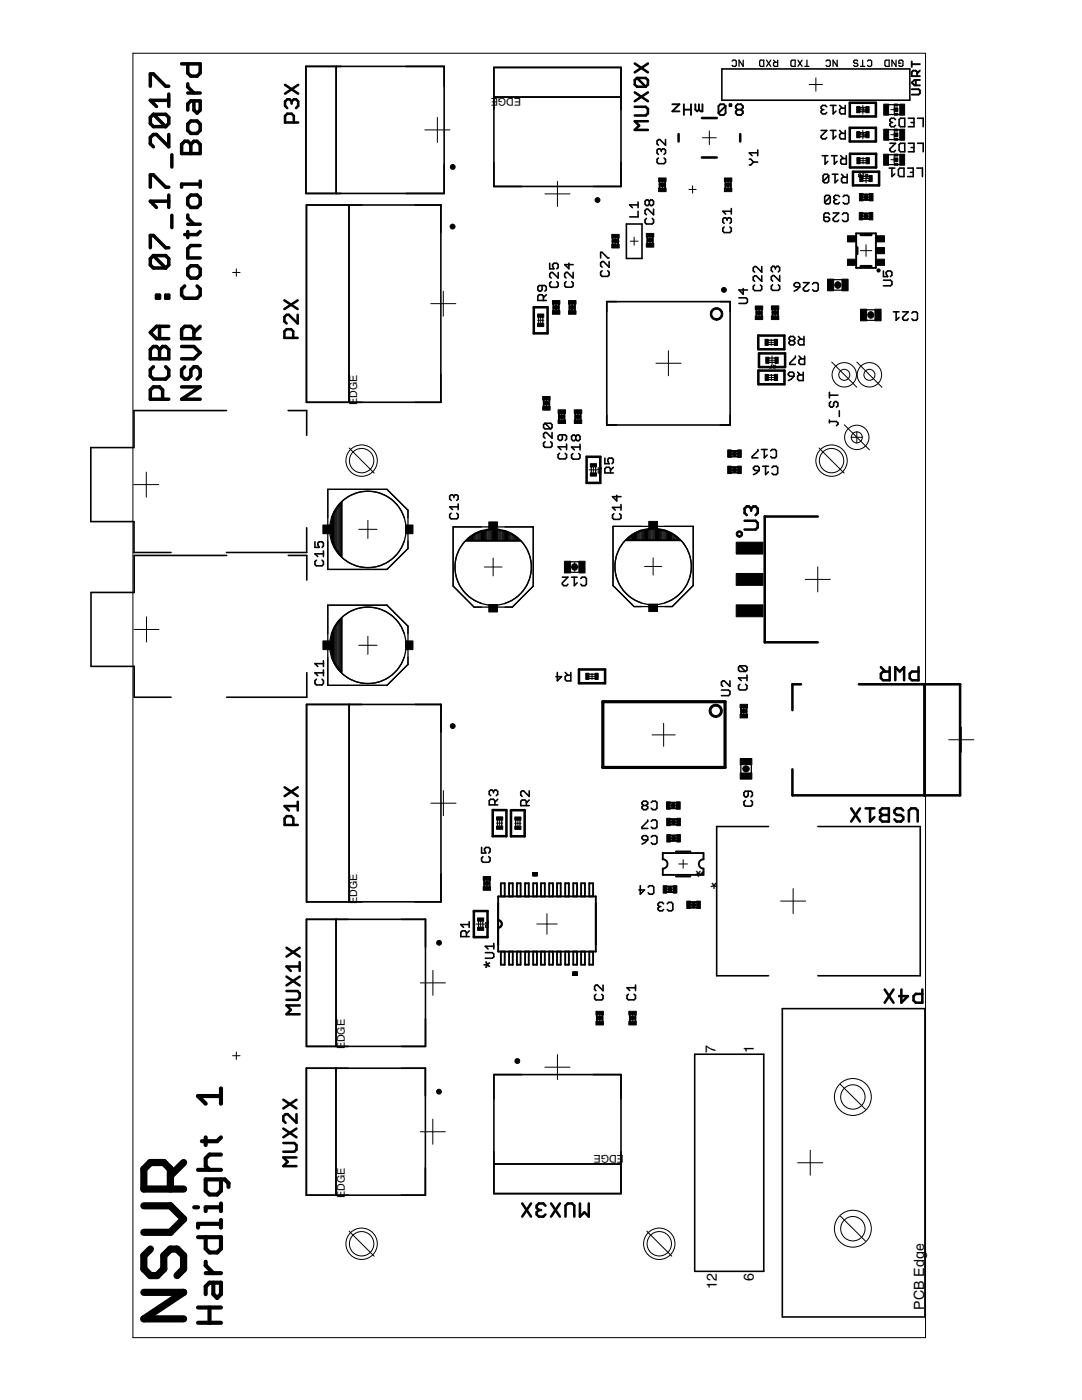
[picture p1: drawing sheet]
<svg xmlns="http://www.w3.org/2000/svg" width="216mm" height="279mm" viewBox="0 0 216 279" stroke-linecap="round" stroke-linejoin="round" font-family="sans-serif">
<defs><g id="words">
<g font-size="5.1">
<text x="140.3" y="171.8" transform="rotate(-180 140.3 171.8)">*</text>
<text x="143.4" y="174.3" transform="rotate(-180 143.4 174.3)">*</text>
<text x="99.8" y="193.4" transform="rotate(-90 99.8 193.4)">*</text>
</g>
<g font-size="3.3">
<text x="142.8" y="210.1" transform="rotate(-90 142.8 210.1)">7</text>
<text x="150.4" y="210.1" transform="rotate(-90 150.4 210.1)">1</text>
<text x="143" y="257.2" transform="rotate(-90 143 257.2)">12</text>
<text x="150.4" y="255.7" transform="rotate(-90 150.4 255.7)">6</text>
<text x="184.4" y="261.3" transform="rotate(-90 184.4 261.3)">PCB Edge</text>
</g>
<g font-size="2.5">
<text x="104" y="19.6" transform="rotate(-180 104 19.6)">EDGE</text>
<text x="71.3" y="80.8" transform="rotate(-90 71.3 80.8)">EDGE</text>
<text x="71.3" y="180.5" transform="rotate(-90 71.3 180.5)">EDGE</text>
<text x="68.8" y="209.4" transform="rotate(-90 68.8 209.4)">EDGE</text>
<text x="124.5" y="230.6" transform="rotate(-180 124.5 230.6)">EDGE</text>
<text x="68.8" y="239.1" transform="rotate(-90 68.8 239.1)">EDGE</text>
</g>
</g></defs>
<g fill="none" stroke="#000" stroke-width=".7">
<path d="M30 17.2v-2.4h.6l2.5 2.4h.6M33.7 18.8v2.5M36.2 12.7h3.7v1.9l-.6 .6h-1.2l-.6-.6v-1.9M37.5 16.7v.6l1.2 1.3M37.5 18.6h2.4M30 37.4v-2.5h.6l2.5 2.5h.6M30.6 22.8l-.6 .6v1.3l.6 .6h2.5M30.6 22.8h2.5l.6 .6v1.3l-.6 .6M30.6 22.8l2.5 2.5M33.7 26.8v2.5l-2.5-2.5h-.6l-.6 .7v1.2l.6 .6M33.7 38.9v2.5M33.7 20h-3.7l1.2 1.3"/>
<path d="M34.3 30.9v2.4M36.2 28.8l.7-.6h.6l.6 .6 .6-.6h.6l.6 .6v1.8h-3.7zM37.5 24.8l.6-.6h1.2l.6 .6v1.2l-.6 .6h-1.2l-.6-.6zM37.5 39.5l.6-.6h1.2l.6 .6v1.3l-.6 .6h-1.2l-.6-.6zM38.1 28.8v1.8M38.7 20.1v1.9l.6 .6 .6-.6v-1.9h-1.8l-.6 .6v1.3M39.9 36.7h-3.7v.7M39.9 36.1v1.3M30 49.4v-2.4h.6l2.5 2.4h.6M30.6 51l-.6 .6v1.3l.6 .6h2.5M30.6 51h2.5l.6 .6v1.3l-.6 .6M30.6 51l2.5 2.5"/>
<path d="M31.2 58.9h.6v.6h-.6zM33.1 58.9h.6v.6h-.6zM33.7 40.2h-3.7l1.2 1.2M34.3 43v2.4M36.9 57.1l-.7 .6v1.2l.7 .6h2.4l.6-.6v-1.2l-.6-.6M37.5 53.7l.6-.7h1.2l.6 .7v1.2l-.6 .6h-1.2l-.6-.6zM37.5 42.9v.6l1.2 1.2M37.5 46.2v1.2M37.5 44.7h2.4M39.9 49h-1.8l-.6 .6v1.9h2.4M39.9 46.2l-.6 .6h-2.4M30.6 69.2h.6l.6 .6 .6-.6h.7l.6 .6v1.8h-3.7v-1.8z"/>
<path d="M30.6 73.2l-.6 .6v1.2l.6 .6h2.5l.6-.6v-1.2l-.6-.6M31.8 65.1v2.5M31.8 69.8v1.8M32.4 79.7v-1.9l-.6-.6h-1.2l-.6 .6v1.9h3.7M33.7 65.1h-2.5l-1.2 1.3 1.2 1.2h2.5M36.2 77.2h3.7l-3.7 2.5h3.7M36.2 69.2h2.5l1.2 1.2-1.2 1.2h-2.5M36.9 73.2l-.7 .6v1.2l.7 .6h.6l.6-.6v-1.2l.6-.6h.6l.6 .6v1.2l-.6 .6M38.7 67.6v-1.9l-.6-.6h-1.2l-.7 .6v1.9h3.7M39.9 65.1l-1.2 1.3"/>
</g>
<path d="M120.3 140h24.4v13.2h-24.4z" fill="none" stroke="#000" stroke-width=".63"/>
<g fill="none" stroke="#000" stroke-width=".38">
<path d="M181.9 17.8h1.4l.3 .3v.5l-.3 .3h-1.4M181.9 12.3v1.1M181.9 12.8h1.7M182.7 16v1M183 15.2v-.8l-.3-.3h-.5l-.3 .3v.8h1.7M183.6 16h-1.1l-.6 .5 .6 .5h1.1M183.6 14.1l-.6 .5M131.6 36.3v1.2M132.7 36.3v1.2M134.2 20.8h1.4l-1.4 1.4h1.4M136.5 21.9h1.4M136.5 20.8v2.1"/>
<path d="M137.9 20.8v2.1M138.7 20.8v1.1l.4 .3 .4-.3M139.5 20.8v1.1M140.2 20.8v1.4h-.4l-.3-.3M144.7 36.3v1.2M144.8 21.2v1.4l-.4 .3h-.7l-.3-.3M144.8 21.2l-.4-.4h-.7l-.3 .4v1.4M144.8 21.2l-1.4 1.4M145.6 20.8h.3v.4h-.3zM145.8 36.3v1.2M147.2 21.9l-.4 .3v.4l.4 .3h.7l.3-.3v-.4l-.3-.3M147.2 21.9l-.4-.4v-.3l.4-.4h.7l.3 .4v.3l-.3 .4"/>
<path d="M147.2 21.9h.7M172.2 38.8h1.2M172.2 39.9h1.2M122.2 47.5v1.2M123.3 47.5v1.2M129.2 47.3v1.3M130.3 47.3v1.3M170.8 46.6h4v6.9h-4zM172.2 42.6h1.2M172.2 43.7h1.2M108.5 79.9v1.2M109.6 79.9v1.2"/>
<path d="M110.4 60.7v1.3M111.5 60.7v1.3M113.6 60.7v1.3M114.7 60.7v1.3M150.9 61.8v1.2M152 61.8v1.2M154.1 61.8v1.2M155.2 61.8v1.2M111.5 82.5v1.3M112.6 82.5v1.3M114.8 82.6v1.2M115.9 82.6v1.2"/>
<path d="M146 94.3h1.2M146 93.2h1.2M146 91.1h1.2M146 90h1.2M147.9 141.3v1.2M149 141.3v1.2M96.6 175.7v1.2M97.7 175.7v1.2M99.4 178.9h19.5v11h-19.5zM99.9 178.9v-2.6h.8v2.6M101.6 178.9v-2.6h.7v2.6M103.1 178.9v-2.6h.8v2.6"/>
<path d="M104.8 178.9v-2.6h.7v2.6M106.4 178.9v-2.6h.7v2.6M107.9 178.9v-2.6h.8v2.6M109.6 178.9v-2.6h.7v2.6M111.1 178.9v-2.6h.8v2.6M112.8 178.9v-2.6h.7v2.6M114.4 178.9v-2.6h.7v2.6M116 178.9v-2.6h.7v2.6M117.6 178.9v-2.6h.7v2.6M132.2 170.2h8.2v1.3a.93 .93 0 0 0-1 .9 .93 .93 0 0 0 1 1v1.2h-8.2v-1.2a.93 .93 0 0 0 1-1 .93 .93 0 0 0-1-.9zM133.1 176.9h1.2M133.1 178h1.2"/>
<path d="M133.8 160.2h1.2M133.8 161.3h1.2M133.8 166.7h1.2M133.8 167.8h1.2M133.8 163.5h1.2M133.8 164.6h1.2M134.9 169.9h2.9M134.9 174.9h2.9M140.4 174l-.6 .6M99.4 183.6a.75 .75 0 0 1 .7 .8 .75 .75 0 0 1-.7 .7M99.9 189.9v2.6h.8v-2.6M101.6 189.9v2.6h.7v-2.6"/>
<path d="M103.1 189.9v2.6h.8v-2.6M104.8 189.9v2.6h.7v-2.6M106.4 189.9v2.6h.7v-2.6M107.9 189.9v2.6h.8v-2.6M109.6 189.9v2.6h.7v-2.6M111.1 189.9v2.6h.8v-2.6M112.8 189.9v2.6h.7v-2.6M114.4 189.9v2.6h.7v-2.6M116 189.9v2.6h.7v-2.6M117.6 189.9v2.6h.7v-2.6M137.8 181.1h1.2M137.8 180h1.2"/>
<path d="M119.1 202.6v1.2M120.2 202.6v1.2M125.7 202.6v1.2M126.8 202.6v1.2"/>
</g>
<g fill="none" stroke="#000" stroke-width=".25">
<path d="M146.1 12.2l.2-.2h.4l.2 .2v.8l-.2 .3h-.4l-.2-.3M148.3 12v1.3l-.8-1.3v1.3M151.6 12.2l.2-.2h.6v1.3h-.6l-.2-.3zM153 12l.8 1.3M153.8 12l-.8 1.3M154.3 12l.4 .4M155.2 12v1.3h-.7l-.2-.3v-.4l.2-.2h.7M157.8 12.2l.2-.2h.7v1.3h-.7l-.2-.3zM159.2 12l.8 1.3M160 12l-.8 1.3M160.6 13.3h.8M161 12v1.3"/>
<path d="M164.8 12.2l.2-.2h.5l.2 .2v.8l-.2 .3h-.5l-.2-.3M167 12v1.3l-.8-1.3v1.3M171.2 12.2l-.2-.2h-.5l-.2 .2 .2 .4h.5l.2 .2-.2 .5h-.5l-.2-.3M171.7 13.3h.9M172.1 12v1.3M173.1 12.2l.2-.2h.4l.2 .2v.8l-.2 .3h-.4l-.2-.3M176.6 12.2l.2-.2h.6v1.3h-.6l-.2-.3zM178.8 12v1.3l-.8-1.3v1.3M179.8 12.6h-.5v-.4l.3-.2h.4l.2 .2v.8l-.2 .3h-.4l-.3-.3M171.6 26.5h1.2M171.6 27.3h1.2M171.6 21.4h1.2"/>
<path d="M171.6 22.3h1.2M171.6 31.6h1.2M171.6 32.5h1.2M172.2 35.2h1.2M172.2 36.1h1.2M177.3 30.9h2.2M177.3 32.9h2.2M177.3 25.9h2.2M177.3 27.9h2.2M177.3 20.9h2.2M177.3 22.9h2.2M166.3 55.8h1.7"/>
<path d="M166.3 57.9h1.7M107.5 63.3v1.2M108.3 63.3v1.2M153.3 75.8h1.2M153.3 74.9h1.2M153.3 68.7h1.2M153.3 67.9h1.2M153.4 71.5h1.2M153.4 72.3h1.2M172.9 63.9h1.7M172.9 61.8h1.7M65.4 97.7h11.8l4.2 4.1v7.7l-4.2 4.1h-11.8z"/>
<path d="M118 93.2v1.2M118.9 93.2v1.2M65.9 105.5v.3M66.1 103.3a7.6 7.6 0 0 1 7.3-5.3 7.6 7.6 0 0 1 7.3 5.3M66.1 108a7.6 7.6 0 0 0 7.3 5.3 7.6 7.6 0 0 0 7.3-5.3M66.1 104.2v3M66.4 103.2v5M66.6 102.7v5.9M66.8 102.2v6.9M67 101.7v7.8M67.2 101.4v8.4M67.5 101.2v8.9"/>
<path d="M67.7 100.9v9.5M67.9 100.6v10.1M68.1 100.4v10.6a7.4 7.4 0 0 1 0-10.6zM68.2 100.1v11M90.4 105.2h16v11.8l-4.2 4.2h-7.6l-4.2-4.2zM93 108h10.9M93.2 107.8v.1M93.4 107.6v.3M93.6 107.4v.5M93.9 107.3v.6M94.1 107.1v.8M94.3 106.9v1"/>
<path d="M94.5 106.8v1.1M94.7 106.7v1.2M95 106.6v1.3M95.2 106.5v1.4M95.4 106.4v1.5M95.6 106.3v1.6M95.8 106.1v1.8M96.1 106v1.9M96.1 105.9a7.6 7.6 0 0 0-5.3 7.3 7.6 7.6 0 0 0 5.3 7.2M96.1 106l-1.7 .9-1.3 1h10.6M96.3 106v1.9M96.5 106v1.9"/>
<path d="M96.7 105.9v2M96.9 105.9v2M97.1 105.9v2M97.4 105.8v2.1M97.6 105.8v2.1M97.8 105.7v2.2M98 105.7v2.2M98.2 105.7v2.2M98.4 105.6l2.2 .4M98.4 105.6l-2.3 .4M98.4 105.7v2.2M98.7 105.7v2.2"/>
<path d="M98.9 105.7v2.2M99.1 105.8v2.1M99.3 105.8v2.1M99.5 105.8v2.1M99.8 105.9v2M100 105.9v2M100.2 105.9v2M100.4 106v1.9M100.6 106l1.7 .8 1.4 1.1M100.6 106v1.9M100.8 105.9a7.6 7.6 0 0 1 5.2 7.3 7.6 7.6 0 0 1-5.2 7.2M100.9 106.1v1.8"/>
<path d="M101.1 106.2v1.7M101.3 106.3v1.6M101.5 106.4v1.5M101.7 106.5v1.4M101.9 106.6v1.3M102.2 106.7v1.2M102.4 106.8v1.1M102.6 107v.9M102.8 107.1v.8M103 107.3v.6M103.3 107.5v.4M103.5 107.7v.2"/>
<path d="M103.7 107.8v.1M113.8 114.2h1.7M113.8 112.1h1.7M122.3 105.1h16v11.8l-4.2 4.2h-7.6l-4.2-4.2zM124.9 107.9h10.9M125.1 107.7v.1M125.3 107.5v.3M125.5 107.4v.4M125.7 107.2v.6M126 107v.8M126.2 106.8v1M126.4 106.7v1.1"/>
<path d="M126.6 106.6v1.2M126.8 106.5v1.3M127 106.4v1.4M127.3 106.3v1.5M127.5 106.2v1.6M127.7 106v1.8M127.9 105.9v1.9M128 105.8a7.6 7.6 0 0 0-5.3 7.3 7.6 7.6 0 0 0 5.3 7.2M128.1 105.9v1.9M128.4 105.9v1.9M128.6 105.8v2M128.8 105.8v2"/>
<path d="M129 105.7v2.1M129.2 105.7v2.1M129.5 105.7v2.1M129.7 105.6v2.2M129.9 105.6v2.2M130.1 105.6v2.2M130.3 105.5l-2.3 .4-1.7 .9-1.3 1h10.6l-1.3-1.1M130.3 105.5l2.2 .4 1.8 .8M130.3 105.5v2.3M130.5 105.6v2.2M130.8 105.6v2.2M131 105.6v2.2"/>
<path d="M131.2 105.7v2.1M131.4 105.7v2.1M131.6 105.8v2M131.8 105.8v2M132.1 105.8v2M132.3 105.9v1.9M132.5 105.9v1.9M132.7 105.8a7.6 7.6 0 0 1 5.3 7.3 7.6 7.6 0 0 1-5.3 7.2M132.7 106v1.8M132.9 106.1v1.7M133.2 106.2v1.6M133.4 106.3v1.5"/>
<path d="M133.6 106.4v1.4M133.8 106.5v1.3M134 106.6v1.2M134.3 106.7v1.1M134.5 106.8v1M134.7 107v.8M134.9 107.2v.6M135.1 107.4v.4M135.3 107.5v.3M135.6 107.7v.1M65.4 120.8h11.8l4.2 4.2v7.6l-4.2 4.2h-11.8zM65.9 128.7v.2"/>
<path d="M66.1 126.4a7.6 7.6 0 0 1 7.3-5.3 7.6 7.6 0 0 1 7.3 5.3M66.1 131.1a7.6 7.6 0 0 0 7.3 5.3 7.6 7.6 0 0 0 7.3-5.3M66.1 127.3v3M66.4 126.4v4.9M66.6 125.9v5.8M66.8 125.3v6.9M67 124.8v7.8M67.2 124.6v8.4M67.5 124.3v8.9M67.7 124v9.5M67.9 123.8v10M68.1 123.5v10.6a7.4 7.4 0 0 1 0-10.6z"/>
<path d="M68.2 123.3v10.9M117.5 135.4h1.2M117.5 134.6h1.2M147.8 152.6v1.7M149.9 152.6v1.7M99.3 163.7v1.2M100.1 163.7v1.2M102.9 163.7v1.2M103.8 163.7v1.2M95.5 183.8v1.2M96.4 183.8v1.2"/>
<circle cx="73.4" cy="105.7" r="7.6"/>
<circle cx="98.4" cy="113.2" r="7.6"/>
<circle cx="130.3" cy="113.1" r="7.6"/>
<circle cx="73.4" cy="128.8" r="7.6"/>
</g>
<g fill="none" stroke="#000" stroke-width="1">
<path d="M132.1 36.9h.1M145.2 36.9h.2M172.8 39.3v.1M122.7 48.1h.2M129.6 47.9h.2M172.8 43.1v.1M110.9 61.4h.1M114.1 61.4h.1M151.4 62.4h.1M154.6 62.4h.1M109 80.5h.1M112 83.2h.2"/>
<path d="M115.3 83.2h.1M146.6 90.5v.1M146.6 93.7v.2M148.4 141.9h.1M97.1 176.3h.1M133.7 177.4v.2M134.3 160.7v.1M134.4 164v.1M134.4 167.2v.2M138.4 180.5v.2M119.6 203.2h.1M126.2 203.2h.1"/>
</g>
<g fill="#000" stroke="#000" stroke-width=".2">
<path d="M142.2 61.7a1.26 1.26 0 0 1 2 .5 1.26 1.26 0 0 1-1.2 1.7v-.3a.94 .94 0 0 1-.9-1.3 .94 .94 0 0 1 1.6-.3 .94 .94 0 0 1-.5 1.6h-.2v.3a1.25 1.25 0 0 1-1.2-.8 1.25 1.25 0 0 1 .4-1.4z" fill-rule="evenodd"/>
<path d="M147.1 106.1a.65 .65 0 0 1 1.1 .2 .65 .65 0 0 1-.7 .9v-.3a.35 .35 0 0 1-.3-.5 .35 .35 0 0 1 .6-.1 .35 .35 0 0 1-.1 .6h-.2v.3a.65 .65 0 0 1-.6-.4 .65 .65 0 0 1 .2-.7z" fill-rule="evenodd"/>
<path d="M142 140.8a1.31 1.31 0 0 1 2.1 .6 1.31 1.31 0 0 1-1.3 1.8v-.4a.94 .94 0 0 1-.9-1.3 .94 .94 0 0 1 1.6-.3 .94 .94 0 0 1-.4 1.6h-.3v.4a1.31 1.31 0 0 1-1.2-.9 1.31 1.31 0 0 1 .4-1.5z" fill-rule="evenodd"/>
<circle cx="90.3" cy="33.3" r=".48"/>
<circle cx="119.2" cy="39.9" r=".49"/>
<circle cx="90.3" cy="45.2" r=".5"/>
<circle cx="144.5" cy="57.9" r=".5"/>
<circle cx="175.3" cy="54" r=".32"/>
<circle cx="90.3" cy="144.9" r=".49"/>
<circle cx="87.6" cy="188.2" r=".49"/>
<circle cx="87.6" cy="217.9" r=".49"/>
<circle cx="103.2" cy="211.7" r=".49"/>
</g>
<g fill="none" stroke="#000" stroke-width=".51">
<path d="M56.9 16.9l2.6 1.8M59.5 16.9l-2.6 1.8M126.7 18.4l2.6 1.8M126.7 12.7l2.6 1.7M127.1 15.6h1.7l.5 .4v.9l-.5 .4M127.1 15.6l-.4 .4v.9l.4 .4h1.7M127.1 15.6l1.7 1.7M129.3 18.4l-2.6 1.8M129.3 12.7l-2.6 1.7M58.2 20.3l-.4-.5h-.5l-.4 .5v.8l.4 .5M58.2 20.3l.4-.5h.5l.4 .5v.8l-.4 .5M58.2 20.3v.4"/>
<path d="M58.6 24.4v-1.3l-.4-.4h-.9l-.4 .4v1.3h2.6M126.7 21.3h2.1l.5 .4v.9l-.5 .5h-2.1M129.3 24.2h-2.6l.8 .9-.8 .8h2.6M135.4 26.8v1.4M140.1 31.4h2.9M140.1 23.6h2.9M147.7 26.8v1.4M169.6 20.5h5.2v2.7h-5.2zM169.6 25.5h5.2v2.7h-5.2zM169.6 30.7h5.2v2.7h-5.2zM170.2 34.3h5.2v2.7h-5.2zM56.7 59.9l2.7 1.8"/>
<path d="M59.4 59.9l-2.7 1.8M171 49.4v1.3M171.7 46.9h2.2M171.7 53.1h2.2M58.5 67.4v-1.3l-.4-.4h-.9l-.5 .4v1.3h2.7M59.4 62.8v1.8l-1.8-1.8h-.4l-.5 .4v.9l.5 .5M106.5 61.3h2.8v5.2h-2.8zM151.3 67h5.2v2.7h-5.2zM151.3 74h5.2v2.7h-5.2zM151.4 70.5h5.3v2.8h-5.3zM117.1 91.2h2.7v5.2h-2.7zM148.6 103.9h2.2l.4 .5v.9l-.4 .4h-2.2"/>
<path d="M149.9 101.5l.4-.4h.5l.4 .4v.9l-.4 .4M149.9 101.5l-.5-.4h-.4l-.4 .4v.9l.4 .4M149.9 101.5v.4M163.2 103.1h-10.6v25.1h10.6M115.5 133.6h5.2v2.8h-5.2zM159.8 136.6h-1.7v5.1M171.4 136.6h20.2v22.1h-33.5v-5.2M175.8 133.1l.9 .9M177.5 133.1v2.7h-1.3l-.4-.5v-.8l.4-.5h1.3M178.6 135.8v-2.7l.9 .9 .9-.9v2.7M183.3 133.1v2.7h-1.3l-.5-.5v-.8l.5-.5h1.3M184.4 136.6v22.1"/>
<path d="M56.8 157.1l2.6 1.8M59.4 160v1.8M59.4 157.1l-2.6 1.8M58.5 164.6v-1.3l-.4-.4h-.9l-.4 .4v1.3h2.6M59.4 160.9h-2.6l.9 .9M98.3 161.7h2.7v5.2h-2.7zM102 161.7h2.7v5.2h-2.7zM169.8 161.3l1.8 2.7M171.6 161.3l-1.8 2.7M172.7 161.3h1.8M173.6 161.3v2.7l.9-.9M175.6 161.8l.4-.5h1.4v2.7h-1.4l-.4-.5v-.4l.4-.5-.4-.4z"/>
<path d="M176 162.6h1.4M180.2 161.8l-.4-.5h-.9l-.4 .5v.4l.4 .4h.9l.4 .5v.4l-.4 .5h-.9l-.4-.5M181.4 164v-2.2l.4-.5h.9l.4 .5v2.2M57.2 197.8h2.2l.4 .4v.9l-.4 .4h-2.2M57.2 194.9l2.6 1.8M57.2 189.1l2.6 1.8M59.8 192v1.8M59.8 194.9l-2.6 1.8M59.8 192.9h-2.6l.8 .9M59.8 189.1l-2.6 1.8M94.6 181.8h2.7v5.2h-2.7zM176.5 197.5l1.8 2.6"/>
<path d="M178.3 197.5l-1.8 2.6M179.9 197.5v2.6l1.3-1.3h-1.8M184 197.5v2.6h-1.3l-.4-.4v-.9l.4-.4h1.3M56.5 219.5l2.7 1.7M59.2 219.5l-2.7 1.7M59.8 200.7h-2.6l.8 .8-.8 .9h2.6M56.5 228.1h2.2l.5 .4v.9l-.5 .4h-2.2M56.5 225.2l2.7 1.8M59.2 231h-2.7l.9 .9-.9 .8h2.7M59.2 222.4v1.7l-1.8-1.7h-.4l-.5 .4v.9l.5 .4M59.2 225.2l-2.7 1.8M104.2 240.2l1.8 2.6"/>
<path d="M106 240.2l-1.8 2.6M107.5 241.5l-.4 .4v.5l.4 .4h.9l.4-.4M107.5 241.5h.5M108.8 240.6l-.4-.4h-.9l-.4 .4v.5l.4 .4M110 240.2l1.7 2.6M111.7 240.2l-1.7 2.6M112.8 242.8v-2.2l.5-.4h.9l.4 .4v2.2M115.7 240.2v2.6l.9-.9 .9 .9v-2.6"/>
</g>
<g fill="none" stroke="#000" stroke-width=".32">
<path d="M61 13.3h27.6v25.3h-27.6zM67.1 13.3v25.3M98.6 13.5h25.3v23.7h-25.3zM98.6 19.4h25.3M144 13.8h37.5v6.2h-37.5zM131.4 31.5l-.3 .3v.6l.3 .3h1.1l.3-.3v-.6l-.3-.3M132 30l-.3-.3h-.3l-.3 .3v.5l.3 .3M132 30l.2-.3h.3l.3 .3v.5l-.3 .3M132 30v.2M132.8 27.9v1.1l-1.1-1.1h-.3l-.3 .2v.6l.3 .3M149.5 31.8h.3l.6 .5M150.4 32.3l-.6 .6h-.3"/>
<path d="M150.4 32.3h.8M151.2 30.5h-1.7l.6 .6M151.2 29.9v1.2M163.9 26h1.1l-1.1 1.2v.2l.2 .3h.6l.3-.3M164.1 31.1h1.1M164.1 21.9l-.2 .3v.2l.2 .3h.6l.3-.3M164.1 21.9h.3M164.6 31.1v1.7l.6-.6M165 21.3l-.3-.3h-.6l-.2 .3v.3l.2 .3M165.4 35.1v1.1l-.3 .3h-.6l-.3-.3M165.4 35.1l-.3-.3h-.6l-.3 .3v1.1M165.4 35.1l-1.2 1.1"/>
<path d="M165.7 39.3v1.1l-.3 .3h-.6l-.3-.3M165.7 39.3l-.3-.3h-.6l-.3 .3v1.1M165.7 39.3l-1.2 1.1M165.7 26h1.1M165.7 21h1.1M165.9 31.1h1.1M166.1 34.8h1.1M166.2 21v1.7l.6-.5M166.2 26v1.7l.6-.5M166.5 31.1v1.7l.5-.6M166.6 34.8v1.7l.6-.6M166.7 39.8l-.3 .3v.3l.3 .3h.5l.3-.3"/>
<path d="M166.7 39.8h.3M167.5 39.3l-.3-.3h-.5l-.3 .3v.3l.3 .2M167.5 26l.6 .6M167.5 21l.6 .6M167.7 31.1l.6 .5M167.9 34.8l.6 .5M168.2 39.3l.3-.3h.6l.3 .3v1.1l-.3 .3h-.6l-.3-.3M168.7 21v1.7h-.9l-.3-.3v-.5l.3-.3h.9M168.7 26v1.7h-.9l-.3-.3v-.5l.3-.3h.9M168.9 31.1v1.7h-.9l-.3-.3v-.6l.3-.3h.9M169 34.8v1.7h-.8l-.3-.3v-.6l.3-.3h.8M177.4 33.5h1.1"/>
<path d="M177.6 28.6h1.1l-1.1 1.1v.3l.2 .3h.6l.3-.3M177.8 24.4l-.2 .3v.3l.2 .3h.6l.3-.3M177.8 24.4h.3M178 33.5v1.7l.5-.5M178.7 23.9l-.3-.3h-.6l-.2 .3v.3l.2 .2M179.4 23.9l.3-.3h.8v1.7h-.8l-.3-.3zM179.5 33.5h.9v1.7h-.9l-.2-.2v-1.2zM179.7 28.6h.8v1.7h-.8l-.3-.3v-1.1zM181.1 33.5h1.1v1.7h-1.1M181.3 28.6h1.1v1.7h-1.1M181.3 23.6h1.1v1.7h-1.1M181.7 34.4h.5"/>
<path d="M181.8 29.4h.6M181.8 24.4h.6M182.9 33.5h1.2v1.7M183.1 23.6h1.1v1.7M183.1 28.6h1.1v1.7M61.2 40.9h26.8v39.4h-26.8zM69.6 40.9v39.4M108.2 57v.8l-.3 .3h-.3l-.3-.3v-.5l.3-.3h1.1l.3 .3v.5l-.3 .3M108.4 60v-.9l-.2-.3h-.6l-.3 .3v.9h1.7M109 58.8l-.6 .6M109.7 52.5v1.2h.8l-.2-.6v-.3l.2-.3h.6l.3 .3v.6l-.3 .3M110 56.2l-.3 .3v.6l.3 .2h1.1l.3-.2v-.6l-.3-.3"/>
<path d="M111.4 54.4v1.1l-1.1-1.1h-.3l-.3 .3v.5l.3 .3M112.9 56.2l-.2 .3v.5l.2 .3h1.2l.3-.3v-.5l-.3-.3M113.5 52.5v1.1l-.8-.8h1.7M114.4 54.4v1.1l-1.2-1.1h-.3l-.2 .3v.5l.2 .3M119.8 51.5v-1.1h.3l1.2 1.1h.2M120.1 54l-.3 .3v.6l.3 .3h1.2l.2-.3v-.6l-.2-.3M121.5 52.2v1.1l-1.1-1.1h-.3l-.3 .3v.5l.3 .3M125 44.7h3.1v6.9h-3.1zM127.3 40.9h-1.7l.6 .5M127.3 42.2v1.1h-1.7M127.3 40.3v1.1M129 43.6l-.3 .3v.5l.3 .3h1.1l.3-.3v-.5l-.3-.3"/>
<path d="M129.6 40.2l-.3-.3h-.3l-.3 .3v.5l.3 .3h.3l.3-.3M129.6 40.2l.2-.3h.3l.3 .3v.5l-.3 .3h-.3l-.2-.3M129.6 40.2v.5M130.4 41.7v1.2l-1.1-1.2h-.3l-.3 .3v.6l.3 .3M144.5 45.3l-.3 .3v.5l.3 .3h1.1l.3-.3v-.5l-.3-.3M145.1 43.7l-.3-.2h-.3l-.3 .2v.6l.3 .3M145.1 43.7l.3-.2h.2l.3 .2v.6l-.3 .3M145.1 43.7v.3M145.9 41.6v1.1M145.9 42.2h-1.7l.6 .5M147.4 59.4h1.4l.3 .3v.6l-.3 .3h-1.4M148.3 57.6v1.1l-.9-.8h1.7"/>
<path d="M150.6 56.9l-.3 .2v.6l.3 .3h1.1l.3-.3v-.6l-.3-.2M152 55v1.2l-1.1-1.2h-.3l-.3 .3v.6l.3 .3M152 53.2v1.1l-1.1-1.1h-.3l-.3 .3v.5l.3 .3M154.2 56.8l-.3 .3v.6l.3 .3h1.1l.3-.3v-.6l-.3-.3M154.7 53.4l-.2-.3h-.3l-.3 .3v.6l.3 .3M154.7 53.4l.3-.3h.3l.3 .3v.6l-.3 .3M154.7 53.4v.3M155.6 55v1.1l-1.1-1.1h-.3l-.3 .3v.5l.3 .3M158.5 56.7l.2-.3h.6l.3 .3v.6h-.9l-.2-.3zM159.6 57.3l-.6 .5-.5 .3M160.3 56.4h1.1l-1.1 1.2v.2l.3 .3h.5l.3-.3M162.1 56.7l.3-.3h.6l.3 .3v1.1l-.3 .3h-.6l-.3-.3"/>
<path d="M165.5 42.8l-.3-.3h-.5l-.3 .3v1.1l.3 .3h.5l.3-.3v-.3l-.3-.3h-.8M166.2 42.5h1.2l-1.2 1.1v.3l.3 .3h.6l.3-.3M168.1 42.8l.3-.3h.5l.3 .3v1.1l-.3 .3h-.5l-.3-.3M176.3 54.1v1.1h.8l-.3-.8 .3-.3h.6l.3 .3v.5l-.3 .3M176.3 55.9h1.4l.3 .3v.6l-.3 .2h-1.4M121.1 60.2h24.6v24.6h-24.6zM157.3 74.5l.3-.2h.6l.2 .2v.6h-.8l-.3-.3zM157.7 68l-.2 .3v.3l.2 .2h.6l.3-.2v-.3l-.3-.3M157.7 68l-.2-.3v-.3l.2-.3h.6l.3 .3v.3l-.3 .3M157.7 68h.6M158.4 75.1l-.5 .6-.6 .2M158.7 71.1v.2l-1.1 1.2v.2h1.1"/>
<path d="M159.2 74.3l.5 .5M159.3 67.1l.6 .6M159.4 71.1l.6 .5M160.3 74.3v1.6h-.9l-.2-.2v-.6l.2-.3h.9M160.4 67.1v1.7h-.8l-.3-.2v-.6l.3-.3h.8M160.5 71.1v1.6h-.8l-.3-.2v-.6l.3-.3h.8M165.5 78.3v1.1M165.5 78.9h1.7M178.3 62.2h1.1M178.8 62.2v1.7l.6-.5M180.1 62.2h1.1l-1.1 1.2v.2l.3 .3h.6l.2-.3M181.9 62.5l.3-.3h.6l.3 .3v1.1l-.3 .3h-.6l-.3-.3"/>
<path d="M45.2 81.9h-18.5v7.4h-8.6v14.8h8.6v6.2h7.4M57.5 81.9h3.7v5M90.6 99l-.3-.3h-.3l-.3 .3v.6l.3 .3M90.6 99l.2-.3h.3l.3 .3v.6l-.3 .3M90.6 99v.3M108.8 84.5l-.3 .3v.5l.3 .3h1.1M108.8 88.2l-.3 .2v.6l.3 .3h1.1l.3-.3v-.6l-.3-.2M108.8 84.5h1.1l.3 .3v.5l-.3 .3M108.8 84.5l1.1 1.1M110.2 86.3v1.1l-1.2-1.1h-.2l-.3 .3v.6l.3 .2M111.7 90.5l-.3 .2v.6l.3 .3h1.1l.3-.3v-.6l-.3-.2M112.2 86.8v.8l-.3 .3h-.2l-.3-.3v-.5l.3-.3h1.1l.3 .3v.5l-.3 .3"/>
<path d="M113.1 88.6v1.1M113.1 89.2h-1.7l.5 .5M114.3 90.5l-.3 .3v.6l.3 .2h1.2l.2-.2v-.6l-.2-.3M114.9 87.1l-.3-.3h-.3l-.3 .3v.6l.3 .2h.3l.3-.2M114.9 87.1l.3-.3h.3l.2 .3v.6l-.2 .2h-.3l-.3-.2M114.9 87.1v.6M115.7 89.2h-1.7l.6 .6M115.7 88.7v1.1M120.7 91.4v1.1h.8l-.2-.8 .2-.3h.6l.3 .3v.6l-.3 .2M121.8 94.4v-.9l-.3-.2h-.5l-.3 .2v.9h1.7M122.4 93.3l-.6 .5M123.1 98.8v1.2l-.9-.9h1.7"/>
<path d="M150.3 93.3l.3-.3h.6l.3 .3v.6h-.9l-.3-.3zM151.2 89.7v.3l-1.1 1.1v.3h1.1M151.5 93.9l-.6 .5-.6 .3M151.9 89.7h1.2M152.2 93h1.1M152.5 89.7v1.7l.6-.6M152.8 93v1.7l.5-.5M153.8 90l.3-.3h.5l.3 .3v1.1l-.3 .3h-.5l-.3-.3M154 93.3l.3-.3h.6l.3 .3v1.1l-.3 .3h-.6l-.3-.3M165.5 84.1h1.4l.3 .3v.3l-.3 .3M165.5 83.8v.6M165.8 80.1l-.3 .3v.6l.3 .3h.3l.2-.3v-.6l.3-.3h.3l.3 .3v.6l-.3 .3"/>
<path d="M167.5 82v1.1M45.2 110.8h-18.4v7.4h-8.6v14.8h8.6v6.1h7.3M57.5 110.8h3.7v5M61.2 105.3v5h-16M62.8 108.1v1.1h.9l-.3-.5v-.3l.3-.3h.6l.2 .3v.6l-.2 .2M63.1 111.8l-.3 .3v.5l.3 .3h1.2l.2-.3v-.5l-.2-.3M64.5 110v1.1M64.5 110.5h-1.7l.6 .6M90 102.4l-.3 .3v.6l.3 .2h1.1l.3-.2v-.6l-.3-.3M91.4 100.6v1.1M91.4 101.2h-1.7l.6 .5M112.2 115.2h1.1l-1.1 1.1v.3l.3 .3h.6l.2-.3"/>
<path d="M114 115.2h1.2M114.6 115.2v1.7l.6-.6M115.9 115.5l.3-.3h.5l.3 .3v1.1l-.3 .3h-.5l-.3-.3M122.5 102.5l-.3 .3v.6l.3 .3h1.1l.3-.3v-.6l-.3-.3M123.9 100.7v1.1M123.9 101.3h-1.7l.6 .5M61.2 134.2v4.9h-16M63.1 135.6l-.3 .2v.6l.3 .3h1.2l.2-.3v-.6l-.2-.2M64.5 131.9v1.1M64.5 133.7v1.2M64.5 134.3h-1.7l.6 .6M64.5 132.4h-1.7l.6 .6"/>
<path d="M111.2 134.2v1.7l.9-.9h-1.2M112.8 134.2l.5 .6M113.9 134.2v1.7h-.8l-.3-.3v-.6l.3-.2h.8M144 137.7h1.4l.2 .3v.6l-.2 .2h-1.4M145.6 135.9v1.1l-1.1-1.1h-.3l-.2 .2v.6l.2 .3M147.6 136.6l-.2 .2v.6l.2 .3h1.2l.3-.3v-.6l-.3-.2M147.6 132.9l-.2 .3v.5l.2 .3h1.2M147.6 132.9h1.2l.3 .3v.5l-.3 .3M147.6 132.9l1.2 1.1M149.1 134.7v1.1M149.1 135.3h-1.7l.5 .5M61.2 140.6h26.8v39.4h-26.8z"/>
<path d="M69.7 140.6v39.4M98.5 157.9l-.3-.2h-.3l-.3 .2v.6l.3 .3M98.5 157.9l.2-.2h.3l.3 .2v.6l-.3 .3M98.5 157.9v.3M99.3 159.5l-.6 .6M105.6 157.8v1.1l-1.1-1.1h-.3l-.3 .3v.6l.3 .2M105.6 159.7l-.6 .5M148.7 159.7l-.3 .3v.6l.3 .3h1.1l.3-.3v-.6l-.3-.3M149.3 157.9v.8l-.3 .3h-.3l-.3-.3v-.5l.3-.3h1.1l.3 .3v.5l-.3 .3M96.1 169.1v1.1h.8l-.2-.5v-.3l.2-.3h.6l.3 .3v.5l-.3 .3M96.4 171l-.3 .2v.6l.3 .3h1.1l.3-.3v-.6l-.3-.2M98.7 160.6v-.8l-.2-.3h-.6l-.3 .3v.8h1.7"/>
<path d="M105 160.8v-.9l-.2-.2h-.6l-.3 .2v.9h1.7M127.8 176.8v1.7l.8-.9h-1.1M128.1 167l.3-.2h.5l.3 .2v.6h-.8l-.3-.3zM128.4 160.7l-.3-.3v-.2l.3-.3h.5l.3 .3v.2l-.3 .3M128.4 160.7l-.3 .3v.3l.3 .3h.5l.3-.3v-.3l-.3-.3M128.4 160.7h.5M129.2 163.6v.3l-1.1 1.2v.2h1.1M129.2 167.6l-.5 .6-.6 .3M129.3 177.1l.3-.3h.6l.3 .3v1.1l-.3 .3h-.6l-.3-.3M129.9 167l.3-.2h.6l.3 .2v1.2l-.3 .3h-.6l-.3-.3M129.9 160.2l.3-.3h.6l.3 .3v1.1l-.3 .3h-.6l-.3-.3M129.9 163.9l.3-.3h.6l.3 .3v1.2l-.3 .2h-.6l-.3-.2"/>
<path d="M153.4 165h-10.4v29.7h10.4M163.2 165h20.4v29.7h-20.4M61.2 183.5h23.7v25.3h-23.7zM67.1 183.5v25.3M93.1 186.9v-.8l-.3-.3h-.6l-.3 .3v.8h1.7M93.6 185.8l-.5 .6M93.6 184.5h-1.7l.6 .6M93.6 183.9v1.2M96.8 190.1h1.4l.3 .3v.6l-.3 .2h-1.4M98.5 188.3v1.1M98.5 188.8h-1.7l.6 .6M118.9 198.4l-.3 .3v.6l.3 .3h1.2l.2-.3v-.6l-.2-.3"/>
<path d="M120.3 196.6v1.1l-1.1-1.1h-.3l-.3 .3v.5l.3 .3M125.4 198.4l-.3 .3v.6l.3 .2h1.1l.3-.2v-.6l-.3-.3M126.8 196.6v1.1M126.8 197.1h-1.7l.6 .6M131.6 180.9l-.3 .3v.3l.3 .3h.5l.3-.3M131.6 180.9h.3M132.4 180.4l-.3-.3h-.5l-.3 .3v.3l.3 .2M133.1 180.4l.3-.3h.6l.3 .3v1.1l-.3 .3h-.6l-.3-.3M61.1 213.2h23.8v25.3h-23.8zM67 213.2v25.3M98.6 214.5h25.3v23.7h-25.3zM138.6 210.4h13.8v43.3h-13.8z"/>
<path d="M156.1 201.3h28.5v61.5h-28.5zM98.6 232.3h25.3"/>
</g>
<path d="M167.2 56.8v.2M173.8 62.8v.1M114.7 113.1v.1M148.8 153.4h.1M34 237.3v-4l-1.3-1.3h-2.7l-1.3 1.3v4h7.9M36.6 232l-2.6 2.7M28.7 257.9h7.9l-7.9 5.3h7.9M28.7 240.6h5.3l2.6 2.7-2.6 2.6h-5.3M30 249.3l-1.3 1.3v2.6l1.3 1.4h1.3l1.4-1.4v-2.6l1.3-1.3h1.3l1.3 1.3v2.6l-1.3 1.4" fill="none" stroke="#000" stroke-width="1.4"/>
<g fill="#000" stroke="#000" stroke-width=".2">
<path d="M131.4 35.5h1.5v.7h-1.5zM131.4 37.5h1.5v.7h-1.5zM144.5 35.5h1.5v.7h-1.5zM144.5 37.5h1.5v.7h-1.5zM170.9 26.3h.7v1.2h-.7zM170.9 21.3h.7v1.2h-.7zM171 31.5h.6v1.2h-.6zM171.6 35h.6v1.2h-.6zM172.8 26.3h.6v1.2h-.6zM172.8 21.3h.6v1.2h-.6zM172.8 31.5h.7v1.2h-.7zM173.4 35h.6v1.2h-.6z"/>
<path d="M176.3 30.8h1v2.2h-1zM176.3 25.8h1v2.2h-1zM176.3 20.8h1v2.2h-1zM178.4 30.8h.8v.3h-.8zM178.4 32.6h.8v.4h-.8zM178.4 31.5h.8v.7h-.8zM178.4 25.8h.8v.3h-.8zM178.4 27.6h.8v.4h-.8zM178.4 26.5h.8v.7h-.8zM178.4 20.8h.8v.3h-.8zM178.4 22.6h.8v.4h-.8zM178.4 21.5h.8v.7h-.8z"/>
<path d="M179.5 30.8h1v2.2h-1zM179.5 25.8h1v2.2h-1zM179.5 20.8h1v2.2h-1zM122.1 48.8h1.4v.7h-1.4zM122.1 46.8h1.4v.7h-1.4zM129 46.6h1.5v.7h-1.5zM129 48.6h1.5v.7h-1.5zM165.1 55.7h1.2v2.3h-1.2zM168 55.7h1.2v2.3h-1.2zM169.1 47.1h1.6v1.2h-1.6zM169.1 51.7h1.6v1.3h-1.6zM171.4 42.4h.8v1.5h-.8z"/>
<path d="M171.5 38.6h.7v1.5h-.7zM173.4 42.4h.8v1.5h-.8zM173.5 38.6h.7v1.5h-.7zM174.9 51.7h1.6v1.3h-1.6zM174.9 49.4h1.6v1.2h-1.6zM174.9 47.1h1.6v1.2h-1.6zM107.3 64.5h1.2v.7h-1.2zM107.3 62.7h1.2v.6h-1.2zM108.3 79.1h1.5v.7h-1.5zM110.2 62h1.5v.7h-1.5zM110.2 60h1.5v.7h-1.5zM113.5 62h1.4v.7h-1.4z"/>
<path d="M113.5 60h1.4v.7h-1.4zM150.7 61.1h1.5v.7h-1.5zM150.7 63.1h1.5v.7h-1.5zM152.7 67.7h.6v1.2h-.6zM152.7 74.7h.6v1.2h-.6zM152.8 71.3h.6v1.2h-.6zM153.9 61h1.5v.8h-1.5zM153.9 63.1h1.5v.7h-1.5zM154.5 74.7h.7v1.2h-.7zM154.5 67.7h.7v1.2h-.7zM154.6 71.3h.7v1.2h-.7zM171.7 61.7h1.2v2.3h-1.2z"/>
<path d="M174.6 61.7h1.2v2.3h-1.2zM108.3 81.1h1.5v.8h-1.5zM111.4 83.8h1.4v.7h-1.4zM111.4 81.8h1.4v.7h-1.4zM114.6 83.8h1.5v.7h-1.5zM114.6 81.8h1.5v.7h-1.5zM117.8 92.5h1.2v.7h-1.2zM117.8 94.4h1.2v.6h-1.2zM145.2 93h.7v1.5h-.7zM145.2 89.8h.7v1.5h-.7zM147.2 93h.7v1.5h-.7zM147.2 89.8h.7v1.5h-.7z"/>
<path d="M64.4 104.8h1.5v1.7h-1.5zM80.9 104.8h1.5v1.7h-1.5zM97.5 104.2h1.8v1.4h-1.8zM112.6 112h1.3v2.3h-1.3zM115.5 112h1.2v2.3h-1.2zM129.5 104.1h1.7v1.4h-1.7zM146.9 114.4h5.3v2.4h-5.3zM146.9 108.2h5.3v2.4h-5.3zM64.4 127.9h1.5v1.7h-1.5zM80.9 127.9h1.5v1.7h-1.5zM97.5 120.6h1.8v1.5h-1.8zM116.9 134.4h.6v1.2h-.6z"/>
<path d="M118.7 134.4h.7v1.2h-.7zM129.5 120.6h1.7v1.4h-1.7zM146.9 120.7h5.3v2.4h-5.3zM147.7 140.6h1.5v.7h-1.5zM147.7 142.6h1.5v.7h-1.5zM147.7 151.4h2.3v1.2h-2.3zM147.7 154.3h2.3v1.2h-2.3zM96.4 174.9h1.5v.8h-1.5zM96.4 177h1.5v.7h-1.5zM99.1 163h1.2v.7h-1.2zM99.1 164.9h1.2v.6h-1.2zM102.7 163h1.2v.7h-1.2z"/>
<path d="M102.7 164.9h1.2v.6h-1.2zM132.3 176.8h.8v1.4h-.8zM133 160h.7v1.5h-.7zM133 163.3h.8v1.5h-.8zM133.1 166.6h.7v1.4h-.7zM134.3 176.8h.8v1.4h-.8zM135 160h.7v1.5h-.7zM135 166.6h.8v1.4h-.8zM135 163.3h.8v1.5h-.8zM95.3 183.2h1.2v.6h-1.2zM95.3 185h1.2v.7h-1.2zM137 179.8h.8v1.5h-.8z"/>
<path d="M139 179.8h.7v1.5h-.7zM118.9 201.8h1.5v.7h-1.5zM118.9 203.8h1.5v.8h-1.5zM125.5 201.8h1.5v.7h-1.5zM125.5 203.8h1.5v.8h-1.5z"/>
</g>
<g fill="none" stroke="#000" stroke-width=".2">
<path d="M26.5 10.6h158.2v256.4h-158.2zM161.5 16.9h2.6M162.8 15.5v2.7M84.8 25.9h5M87.3 23.4v5M108.7 38.7h5M111.2 36.2v5M131.5 36.9h1.3M132.2 36.2v1.3M137.5 37.8h1.4M138.2 37.1v1.4M140.2 27.5h2.7"/>
<path d="M141.5 26.1v2.8M144.6 36.9h1.3M145.3 36.2v1.3M171.3 21.9h1.8M171.3 26.9h1.8M171.3 26.5h.5l-.5 .5 .1 .2 .4-.1M171.6 32.1h1.2M171.8 34.8v.4l-.1 .1-.4-.1M171.8 34.8l-.1-.1-.4 .1v.4M171.8 34.8l-.5 .4M171.8 21.7l-.1-.2-.4 .2 .1 .5 .4-.1M171.9 35.6h1.8"/>
<path d="M172 26.5h.5M172 21.5h.5M172 34.7h.5M172.2 21v1.8M172.2 26v1.7M172.2 39.3h1.3M172.2 31.4v1.3M172.3 34.7v.6l.2-.2M172.3 21.5v.7l.2-.2M172.3 26.5v.7l.2-.2M172.7 26.5l.3 .3M172.7 21.5l.3 .3"/>
<path d="M172.7 34.7l.2 .2M172.8 34.8v1.7M172.8 38.7v1.3M173.1 34.7v.6h-.3l-.1-.3 .4-.1M173.2 21.5v.7l-.5-.1 .1-.3h.4M173.2 26.5v.7l-.5-.1 .1-.3h.4M177.7 31.9h1.4M177.8 21.9h1.3M177.8 26.9h1.3M178.4 31.2v1.3M178.4 21.2v1.4M178.4 26.2v1.4"/>
<path d="M46.4 54.4h1.5M47.2 53.7v1.4M88.5 58.1v5M122 48.1h1.6M122.8 47.3v1.6M125.8 48.1h1.5M126.5 47.3v1.6M129.1 47.9h1.2M129.7 47.3v1.3M166.5 56.9h1.4M167.2 56.2v1.4M171.7 50h2.2"/>
<path d="M172.1 43.1h1.4M172.8 42.5v1.3M172.8 48.9v2.3M86 60.6h5M107.3 63.9h1.2M107.9 63.3v1.3M109.1 79.9v1.2M110.3 61.4h1.3M111 60.7v1.3M113.5 61.4h1.3M114.2 60.7v1.3M130.9 72.5h5"/>
<path d="M133.4 70v5M150.8 62.4h1.3M151.5 61.8v1.2M153.2 71.9h1.7M153.3 75.3h1.2M153.3 68.3h1.2M153.9 67.7v1.3M153.9 74.7v1.2M154 72.8l-.4 .5v.1h.4M154.1 62.4h1.2M154.1 71v1.8M154.3 72.8l.2 .2"/>
<path d="M154.7 61.8v1.2M154.7 72.8v.6l-.4-.1 .1-.3h.3M166 72.3l5 5M171 72.3l5 5M173.1 62.8h1.3M173.8 62.2v1.3M26.7 96.7h5M29.2 94.2v5M69.7 89.4l5 5M108.4 80.5h1.3M111.5 83.2h1.2M112.1 82.5v1.3"/>
<path d="M114.7 83.2h1.3M115.3 82.5v1.3M117.5 93.8h1.8M118.4 92.9v1.8M119.4 93.3v.4h.3l-.1-.3 .3-.1 .1 .1-.1 .3M119.8 94.4v-.3l-.3-.1-.1 .4h.6M120 94l-.2 .2M145.9 93.8h1.3M145.9 90.6h1.3M146.6 89.9v1.3M146.6 93.2v1.2M163.4 89.4l5 5"/>
<path d="M168.5 84.8l5 5M169.8 87.3h2.3M171 86.1v2.3M71.6 105.6h3.6M73.4 103.8v3.7M96.6 113.2h3.6M98.4 111.4v3.5M113.8 113.2h1.7M114.7 112.3v1.7M128.6 113.1h3.4M130.3 111.3v3.5M160.7 115.6h5"/>
<path d="M163.2 113.1v5M26.7 125.6h5M29.2 123.1v5M71.6 128.8h3.6M73.4 127v3.6M117.5 135h1.2M118.1 134.4v1.2M88.5 157.8v5M130.1 146.7h4.6M132.4 144.4v4.5M147.8 141.9h1.3M148.2 153.4h1.3"/>
<path d="M148.4 141.3v1.3M148.9 152.8v1.3M189.3 147.6h5M191.8 145.1v5M86 160.3h5M96.5 176.3h1.3M97.2 175.6v1.4M99.1 164.3h1.2M99.7 163.6v1.3M102.7 164.3h1.2M103.3 163.7v1.2M106.3 174.1h.9v.7h-.9z"/>
<path d="M106.3 174.1v.7M106.4 174.1v.7M106.5 174.1v.7M106.6 174.1v.7M106.7 174.1v.7M106.8 174.1v.7M106.9 174.1v.7M107 174.1v.7M107.1 174.1v.7M133.1 177.5h1.2M133.7 176.9v1.2M133.7 160.7h1.3"/>
<path d="M133.8 167.3h1.2M133.8 164h1.2M134.3 160.1v1.3M134.4 163.4v1.3M134.4 166.7v1.2M135.4 172.4h1.8M136.3 171.6v1.7M138.4 180v1.2M155.8 179.8h5M158.3 177.3v5M83.9 196.2h5M86.4 193.7v4.9"/>
<path d="M95 184.4h1.9M95.9 183.5v1.9M97.3 185.1v-.4l-.4-.1v.5h.6M97.5 184.6l-.2 .2M97.5 184.1h-.6l.1 .3M97.5 183.9v.5M107.1 184.4h4.1M109.1 182.4v4M114.3 194h.9v.6h-.9zM114.3 194v.6M114.4 194v.6M114.5 194v.6"/>
<path d="M114.6 194v.6M114.7 194v.6M114.8 194v.6M114.9 194v.6M115 194v.6M115.1 194v.6M115.2 194v.6M137.8 180.6h1.2M46.4 210.7h1.5M47.2 210v1.4M108.7 213h5M111.2 210.5v5"/>
<path d="M119 203.2h1.3M119.7 202.6v1.2M125.6 203.2h1.3M126.2 202.6v1.2M167.7 216.4l5 5M83.9 225.9h5M86.4 223.4v5M159.2 232.1h5M161.7 229.6v4.9M69.7 245.7l5 5M129.1 245.7l4.9 5M167.7 242.7l5 5"/>
<circle cx="168.5" cy="74.8" r="2.43"/>
<circle cx="168.5" cy="74.8" r="1.1"/>
<circle cx="173.5" cy="74.8" r="2.43"/>
<circle cx="173.5" cy="74.8" r="1.1"/>
<circle cx="72.2" cy="91.9" r="3.1"/>
<circle cx="72.2" cy="91.9" r="2.43"/>
<circle cx="165.9" cy="91.9" r="3.1"/>
<circle cx="165.9" cy="91.9" r="2.43"/>
<circle cx="171" cy="87.3" r="2.43"/>
<circle cx="171" cy="87.3" r="1.1"/>
<circle cx="170.2" cy="218.9" r="3.7"/>
<circle cx="170.2" cy="218.9" r="2.43"/>
<circle cx="72.2" cy="248.2" r="3.1"/>
<circle cx="72.2" cy="248.2" r="2.43"/>
<circle cx="131.6" cy="248.2" r="3.1"/>
<circle cx="131.6" cy="248.2" r="2.43"/>
<circle cx="170.2" cy="245.2" r="3.7"/>
<circle cx="170.2" cy="245.2" r="2.43"/>
</g>
<g fill="none" stroke="#000" stroke-width=".83">
<path d="M44.1 217.2v3.1M44.1 218.7h-4.6l1.5 1.6M39.5 233.5h4.6M41 227v1.5M44.1 230.4h-2.3l-.8 .8v1.5l.8 .8M44.1 235.4v2.2l-.8 .8h-1.5l-.8-.8v-2.2h3.8l.8 .7v.8M44.1 227l-.8 .8h-3M38.8 240.9h.7M39.5 246.9h4.6v2.3l-.8 .8h-1.5l-.8-.8v-2.3M41 251.8v.8l1.6 1.5M41 254.1h3.1M42.6 256v2.3l.7 .7 .8-.7v-2.3h-2.3l-.8 .8v1.5"/>
<path d="M44.1 240.9h-3.1v.8M44.1 240.2v1.5M44.1 243.5v1.5M44.1 244.2h-4.6v.8M39.5 264h4.6M39.5 260.9h4.6M41.8 260.9v3.1"/>
</g>
<use href="#words"/>
</svg>
